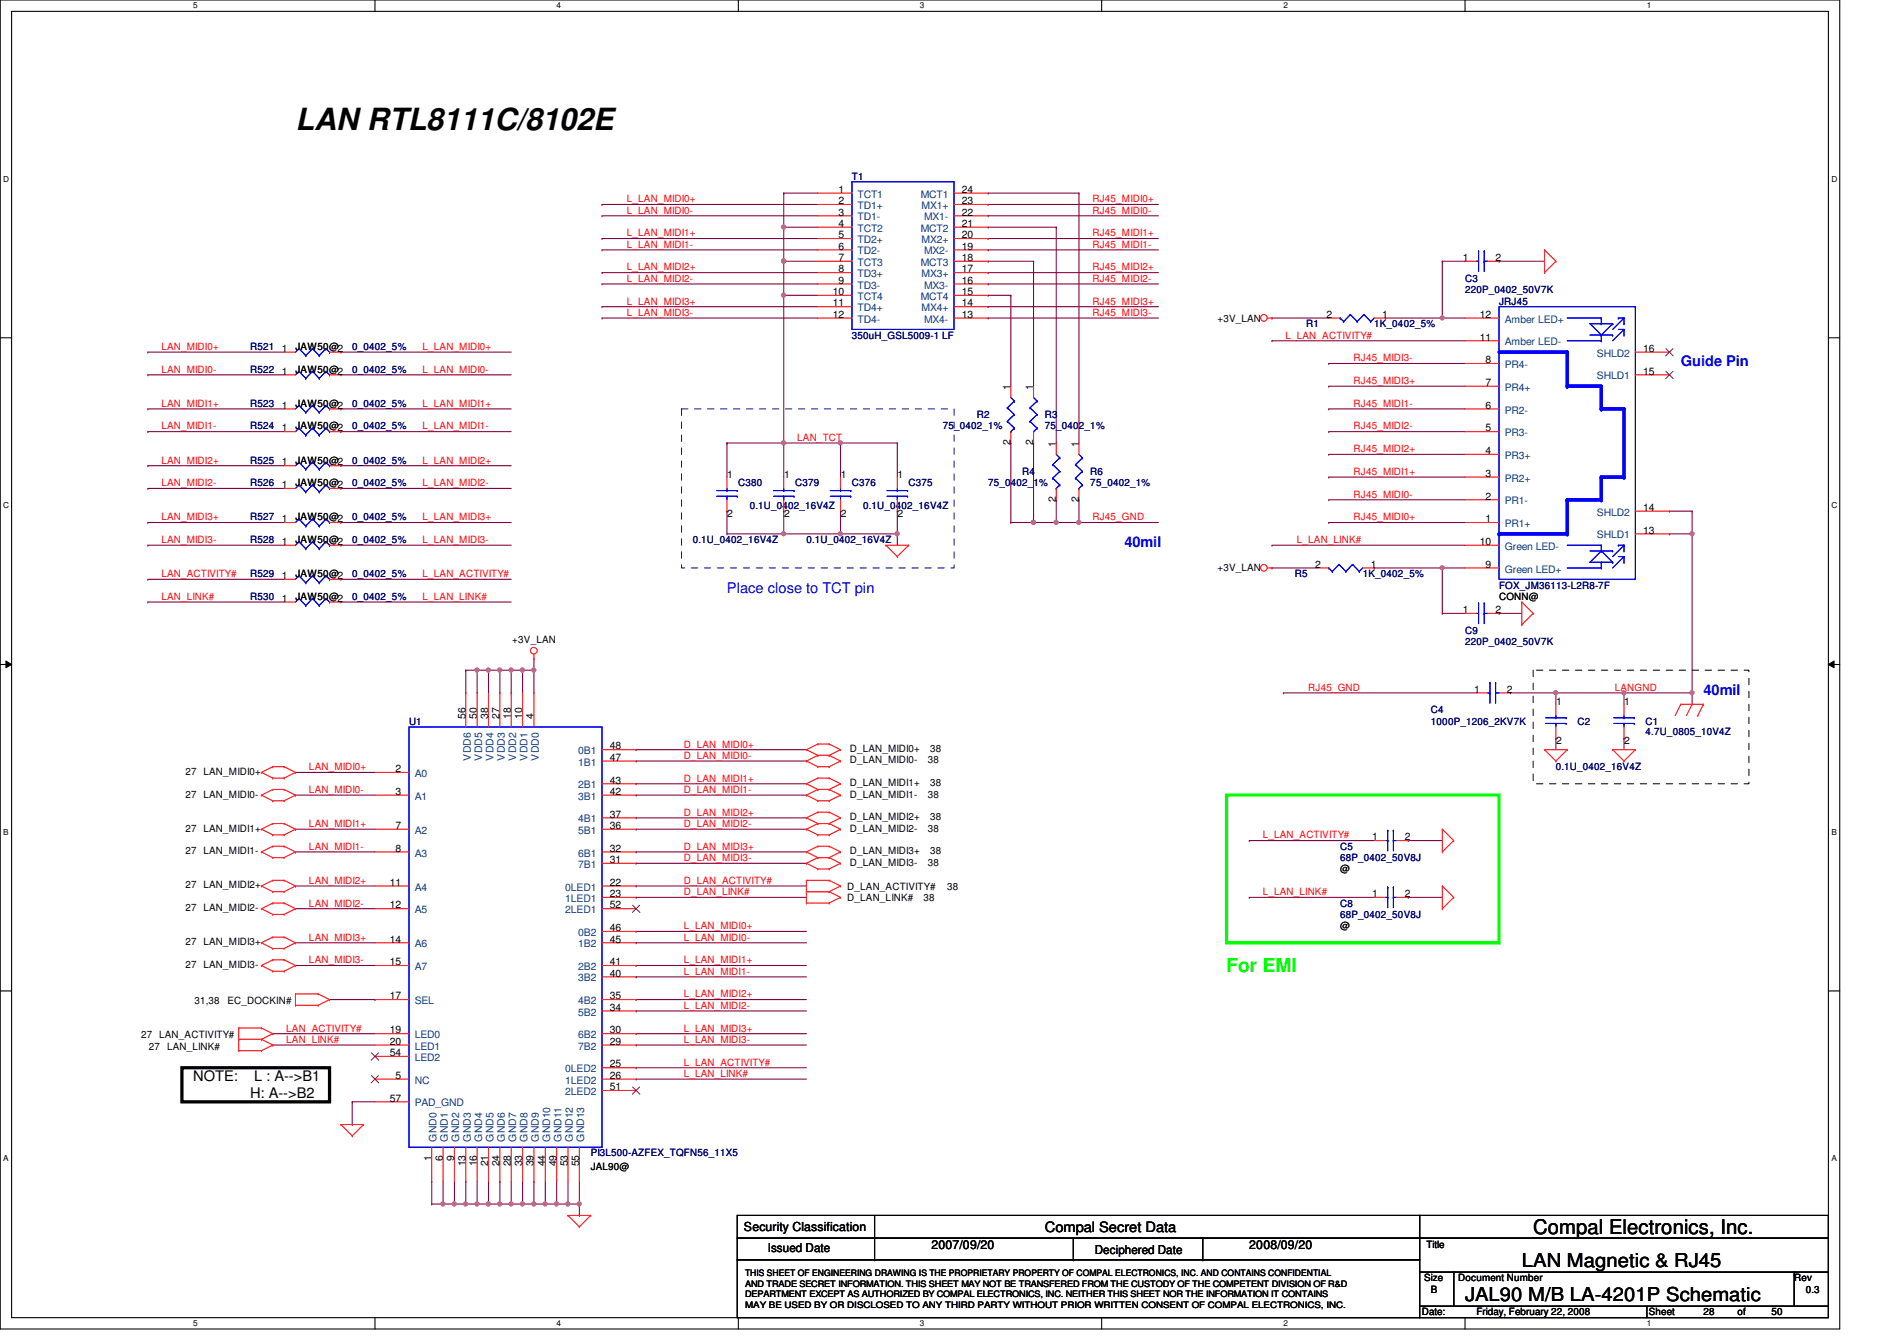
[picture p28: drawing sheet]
<svg xmlns="http://www.w3.org/2000/svg" width="297mm" height="210mm" viewBox="0 0 297 210" stroke-linecap="round" stroke-linejoin="round" font-family="sans-serif">
<defs><g id="words">
<text font-size="4.8" x="46.3" y="20.4">LAN RTL8111C/8102E</text>
<text font-size="3.2" x="240.1" y="193.1">Compal Electronics, Inc.</text>
<text font-size="3" fill="#0f0" x="192.1" y="152.1">For EMI</text>
<g font-size="3">
<text x="229.4" y="203.6">JAL90 M/B LA-4201P Schematic</text>
<text x="238.3" y="198.3">LAN Magnetic &amp; RJ45</text>
</g>
<g font-size="2.3" fill="#00f">
<text x="263.2" y="57.2">Guide Pin</text>
<text x="176.1" y="85.7">40mil</text>
<text x="113.8" y="92.8">Place close to TCT pin</text>
<text x="266.7" y="108.8">40mil</text>
</g>
<g font-size="2.3">
<text x="30.3" y="169.2">NOTE:</text>
<text x="39.2" y="171.9">H: A--&gt;B2</text>
<text x="39.8" y="169.2">L : A--&gt;B1</text>
</g>
<text font-size="2.2" x="163.6" y="192.8">Compal Secret Data</text>
<g font-size="1.9">
<text x="116.5" y="192.7">Security Classification</text>
<text x="120.2" y="196">Issued Date</text>
<text x="145.8" y="195.6">2007/09/20</text>
<text x="171.4" y="196.2">Deciphered Date</text>
<text x="195.6" y="195.6">2008/09/20</text>
</g>
<g font-size="1.6" fill="#000080">
<text x="133.4" y="28.1">T1</text>
<text x="229.4" y="44.1">C3</text>
<text x="229.4" y="45.9">220P_0402_50V7K</text>
<text x="234.7" y="47.7">JRJ45</text>
<text x="133.4" y="53">350uH_GSL5009-1 LF</text>
<text x="204.5" y="51.2">R1</text>
<text x="215.2" y="51.2">1K_0402_5%</text>
<text x="39.2" y="58.3">R522</text>
<text x="39.2" y="54.8">R521</text>
<text x="55.2" y="58.3">0_0402_5%</text>
<text x="55.2" y="54.8">0_0402_5%</text>
<text x="39.2" y="63.7">R523</text>
<text x="55.2" y="63.7">0_0402_5%</text>
<text x="152.9" y="65.4">R2</text>
<text x="163.6" y="65.4">R3</text>
<text x="39.2" y="67.2">R524</text>
<text x="55.2" y="67.2">0_0402_5%</text>
<text x="147.6" y="67.2">75_0402_1%</text>
<text x="163.6" y="67.2">75_0402_1%</text>
<text x="39.2" y="76.1">R526</text>
<text x="39.2" y="72.6">R525</text>
<text x="55.2" y="76.1">0_0402_5%</text>
<text x="55.2" y="72.6">0_0402_5%</text>
<text x="115.6" y="76.1">C380</text>
<text x="124.5" y="76.1">C379</text>
<text x="133.4" y="76.1">C376</text>
<text x="142.3" y="76.1">C375</text>
<text x="154.7" y="76.1">75_0402_1%</text>
<text x="160.1" y="74.3">R4</text>
<text x="170.7" y="74.3">R6</text>
<text x="170.7" y="76.1">75_0402_1%</text>
<text x="39.2" y="81.4">R527</text>
<text x="55.2" y="81.4">0_0402_5%</text>
<text x="117.4" y="79.7">0.1U_0402_16V4Z</text>
<text x="135.2" y="79.7">0.1U_0402_16V4Z</text>
<text x="39.2" y="85">R528</text>
<text x="55.2" y="85">0_0402_5%</text>
<text x="108.5" y="85">0.1U_0402_16V4Z</text>
<text x="126.3" y="85">0.1U_0402_16V4Z</text>
<text x="39.2" y="90.3">R529</text>
<text x="39.2" y="93.9">R530</text>
<text x="55.2" y="90.3">0_0402_5%</text>
<text x="55.2" y="93.9">0_0402_5%</text>
<text x="202.7" y="90.3">R5</text>
<text x="213.4" y="90.3">1K_0402_5%</text>
<text x="234.7" y="92.1">FOX_JM36113-L2R8-7F</text>
<text x="229.4" y="99.2">C9</text>
<text x="229.4" y="101">220P_0402_50V7K</text>
<text x="64" y="113.5">U1</text>
<text x="224.1" y="111.7">C4</text>
<text x="224.1" y="113.5">1000P_1206_2KV7K</text>
<text x="247" y="113.5">C2</text>
<text x="257.7" y="113.5">C1</text>
<text x="257.7" y="115.1">4.7U_0805_10V4Z</text>
<text x="243.6" y="120.6">0.1U_0402_16V4Z</text>
<text x="209.8" y="133">C5</text>
<text x="209.8" y="134.8">68P_0402_50V8J</text>
<text x="209.8" y="141.9">C8</text>
<text x="209.8" y="143.7">68P_0402_50V8J</text>
<text x="92.5" y="181">PI3L500-AZFEX_TQFN56_11X5</text>
</g>
<g font-size="1.6" fill="#f00">
<text x="98.2" y="31.7">L_LAN_MIDI0+</text>
<text x="98.2" y="33.4">L_LAN_MIDI0-</text>
<text x="171.1" y="33.4">RJ45_MIDI0-</text>
<text x="171.1" y="31.7">RJ45_MIDI0+</text>
<text x="98.2" y="37">L_LAN_MIDI1+</text>
<text x="98.2" y="38.8">L_LAN_MIDI1-</text>
<text x="171.1" y="38.8">RJ45_MIDI1-</text>
<text x="171.1" y="37">RJ45_MIDI1+</text>
<text x="98.2" y="44.1">L_LAN_MIDI2-</text>
<text x="98.2" y="42.3">L_LAN_MIDI2+</text>
<text x="98.2" y="47.7">L_LAN_MIDI3+</text>
<text x="171.1" y="47.7">RJ45_MIDI3+</text>
<text x="171.1" y="44.1">RJ45_MIDI2-</text>
<text x="171.1" y="42.3">RJ45_MIDI2+</text>
<text x="98.2" y="49.4">L_LAN_MIDI3-</text>
<text x="171.1" y="49.4">RJ45_MIDI3-</text>
<text x="201.3" y="53">L_LAN_ACTIVITY#</text>
<text x="25.3" y="58.3">LAN_MIDI0-</text>
<text x="25.3" y="54.8">LAN_MIDI0+</text>
<text x="66.2" y="58.3">L_LAN_MIDI0-</text>
<text x="66.2" y="54.8">L_LAN_MIDI0+</text>
<text x="212" y="56.6">RJ45_MIDI3-</text>
<text x="25.3" y="63.7">LAN_MIDI1+</text>
<text x="66.2" y="63.7">L_LAN_MIDI1+</text>
<text x="212" y="60.1">RJ45_MIDI3+</text>
<text x="212" y="63.7">RJ45_MIDI1-</text>
<text x="25.3" y="67.2">LAN_MIDI1-</text>
<text x="66.2" y="67.2">L_LAN_MIDI1-</text>
<text x="124.8" y="69">LAN_TCT</text>
<text x="212" y="67.2">RJ45_MIDI2-</text>
<text x="212" y="70.8">RJ45_MIDI2+</text>
<text x="25.3" y="76.1">LAN_MIDI2-</text>
<text x="25.3" y="72.6">LAN_MIDI2+</text>
<text x="66.2" y="76.1">L_LAN_MIDI2-</text>
<text x="66.2" y="72.6">L_LAN_MIDI2+</text>
<text x="212" y="74.3">RJ45_MIDI1+</text>
<text x="212" y="77.9">RJ45_MIDI0-</text>
<text x="25.3" y="81.4">LAN_MIDI3+</text>
<text x="66.2" y="81.4">L_LAN_MIDI3+</text>
<text x="171.1" y="81.4">RJ45_GND</text>
<text x="212" y="81.4">RJ45_MIDI0+</text>
<text x="25.3" y="85">LAN_MIDI3-</text>
<text x="66.2" y="85">L_LAN_MIDI3-</text>
<text x="203.1" y="85">L_LAN_LINK#</text>
<text x="25.3" y="90.3">LAN_ACTIVITY#</text>
<text x="25.3" y="93.9">LAN_LINK#</text>
<text x="66.2" y="90.3">L_LAN_ACTIVITY#</text>
<text x="66.2" y="93.9">L_LAN_LINK#</text>
<text x="204.8" y="108.1">RJ45_GND</text>
<text x="252.9" y="108.1">LANGND</text>
<text x="107.1" y="117">D_LAN_MIDI0+</text>
<text x="107.1" y="118.8">D_LAN_MIDI0-</text>
<text x="48.4" y="124.1">LAN_MIDI0-</text>
<text x="48.4" y="120.6">LAN_MIDI0+</text>
<text x="107.1" y="122.3">D_LAN_MIDI1+</text>
<text x="107.1" y="124.1">D_LAN_MIDI1-</text>
<text x="48.4" y="129.5">LAN_MIDI1+</text>
<text x="107.1" y="129.5">D_LAN_MIDI2-</text>
<text x="107.1" y="127.7">D_LAN_MIDI2+</text>
<text x="197.7" y="131.2">L_LAN_ACTIVITY#</text>
<text x="48.4" y="133">LAN_MIDI1-</text>
<text x="107.1" y="133">D_LAN_MIDI3+</text>
<text x="107.1" y="134.8">D_LAN_MIDI3-</text>
<text x="48.4" y="141.9">LAN_MIDI2-</text>
<text x="48.4" y="138.3">LAN_MIDI2+</text>
<text x="107.1" y="138.3">D_LAN_ACTIVITY#</text>
<text x="107.1" y="140.1">D_LAN_LINK#</text>
<text x="197.7" y="140.1">L_LAN_LINK#</text>
<text x="48.4" y="147.2">LAN_MIDI3+</text>
<text x="107.1" y="145.5">L_LAN_MIDI0+</text>
<text x="107.1" y="147.2">L_LAN_MIDI0-</text>
<text x="48.4" y="150.8">LAN_MIDI3-</text>
<text x="107.1" y="150.8">L_LAN_MIDI1+</text>
<text x="107.1" y="152.6">L_LAN_MIDI1-</text>
<text x="44.8" y="161.5">LAN_ACTIVITY#</text>
<text x="107.1" y="157.9">L_LAN_MIDI2-</text>
<text x="107.1" y="156.1">L_LAN_MIDI2+</text>
<text x="107.1" y="161.5">L_LAN_MIDI3+</text>
<text x="44.8" y="163.2">LAN_LINK#</text>
<text x="107.1" y="163.2">L_LAN_MIDI3-</text>
<text x="107.1" y="166.8">L_LAN_ACTIVITY#</text>
<text x="107.1" y="168.6">L_LAN_LINK#</text>
</g>
<g font-size="1.6">
<text x="131.3" y="30.2">1</text>
<text x="131.3" y="32">2</text>
<text x="131.3" y="33.7">3</text>
<text x="131.3" y="35.5">4</text>
<text x="150.6" y="30.2">24</text>
<text x="150.6" y="32">23</text>
<text x="150.6" y="33.7">22</text>
<text x="150.6" y="35.5">21</text>
<text x="131.3" y="37.3">5</text>
<text x="131.3" y="39.1">6</text>
<text x="131.3" y="40.9">7</text>
<text x="150.6" y="37.3">20</text>
<text x="150.6" y="39.1">19</text>
<text x="150.6" y="40.9">18</text>
<text x="229.1" y="40.9">1</text>
<text x="234.2" y="40.9">2</text>
<text x="130.4" y="46.2">10</text>
<text x="130.4" y="48">11</text>
<text x="131.3" y="42.6">8</text>
<text x="131.3" y="44.4">9</text>
<text x="150.6" y="42.6">17</text>
<text x="150.6" y="44.4">16</text>
<text x="150.6" y="46.2">15</text>
<text x="150.6" y="48">14</text>
<text x="130.4" y="49.7">12</text>
<text x="150.6" y="49.7">13</text>
<text x="190.6" y="50.3">+3V_LAN</text>
<text x="207.7" y="49.7">2</text>
<text x="216.4" y="49.7">1</text>
<text x="231.7" y="53.3">11</text>
<text x="231.7" y="49.7">12</text>
<text x="44.2" y="58.6">1</text>
<text x="44.2" y="55.1">1</text>
<text x="46.3" y="58.3">JAW50@2</text>
<text x="46.3" y="54.8">JAW50@2</text>
<text x="232.6" y="56.9">8</text>
<text x="257.3" y="55.1">16</text>
<text x="257.3" y="58.6">15</text>
<text x="44.2" y="64">1</text>
<text x="46.3" y="63.7">JAW50@2</text>
<text x="158.2" y="61" transform="rotate(-90 158.2 61)">1</text>
<text x="161.8" y="61" transform="rotate(-90 161.8 61)">1</text>
<text x="232.6" y="64">6</text>
<text x="232.6" y="60.4">7</text>
<text x="44.2" y="67.5">1</text>
<text x="46.3" y="67.2">JAW50@2</text>
<text x="158.2" y="69.7" transform="rotate(-90 158.2 69.7)">2</text>
<text x="161.8" y="69.7" transform="rotate(-90 161.8 69.7)">2</text>
<text x="165.4" y="69.9" transform="rotate(-90 165.4 69.9)">1</text>
<text x="168.9" y="69.9" transform="rotate(-90 168.9 69.9)">1</text>
<text x="232.6" y="71.1">4</text>
<text x="232.6" y="67.5">5</text>
<text x="44.2" y="76.4">1</text>
<text x="44.2" y="72.9">1</text>
<text x="46.3" y="76.1">JAW50@2</text>
<text x="46.3" y="72.6">JAW50@2</text>
<text x="113.9" y="74.8">1</text>
<text x="122.8" y="74.8">1</text>
<text x="131.7" y="74.8">1</text>
<text x="140.5" y="74.8">1</text>
<text x="232.6" y="74.6">3</text>
<text x="44.2" y="81.7">1</text>
<text x="46.3" y="81.4">JAW50@2</text>
<text x="113.9" y="80.9">2</text>
<text x="122.8" y="80.9">2</text>
<text x="131.7" y="80.9">2</text>
<text x="140.5" y="80.9">2</text>
<text x="165.4" y="78.6" transform="rotate(-90 165.4 78.6)">2</text>
<text x="168.9" y="78.6" transform="rotate(-90 168.9 78.6)">2</text>
<text x="232.6" y="78.2">2</text>
<text x="232.6" y="81.7">1</text>
<text x="257.3" y="83.5">13</text>
<text x="257.3" y="80">14</text>
<text x="44.2" y="85.3">1</text>
<text x="46.3" y="85">JAW50@2</text>
<text x="190.6" y="89.5">+3V_LAN</text>
<text x="205.9" y="88.9">2</text>
<text x="214.6" y="88.9">1</text>
<text x="231.7" y="85.3">10</text>
<text x="232.6" y="88.9">9</text>
<text x="44.2" y="90.6">1</text>
<text x="44.2" y="94.2">1</text>
<text x="46.3" y="90.3">JAW50@2</text>
<text x="46.3" y="93.9">JAW50@2</text>
<text x="229.1" y="96">1</text>
<text x="234.2" y="96">2</text>
<text x="234.7" y="93.9">CONN@</text>
<text x="80.2" y="100.7">+3V_LAN</text>
<text x="72.9" y="112.6" transform="rotate(-90 72.9 112.6)">56</text>
<text x="74.7" y="112.6" transform="rotate(-90 74.7 112.6)">50</text>
<text x="76.5" y="112.6" transform="rotate(-90 76.5 112.6)">38</text>
<text x="78.2" y="112.6" transform="rotate(-90 78.2 112.6)">27</text>
<text x="80" y="112.6" transform="rotate(-90 80 112.6)">18</text>
<text x="81.8" y="112.6" transform="rotate(-90 81.8 112.6)">10</text>
<text x="83.6" y="112.6" transform="rotate(-90 83.6 112.6)">4</text>
<text x="230.8" y="108.4">1</text>
<text x="236" y="108.4">2</text>
<text x="243.7" y="110.4">1</text>
<text x="254.3" y="110.4">1</text>
<text x="95.5" y="117.3">48</text>
<text x="95.5" y="119.1">47</text>
<text x="133.1" y="117.7">D_LAN_MIDI0+</text>
<text x="133.1" y="119.5">D_LAN_MIDI0-</text>
<text x="145.3" y="119.5">38</text>
<text x="145.7" y="117.7">38</text>
<text x="243.7" y="116.5">2</text>
<text x="254.3" y="116.5">2</text>
<text x="29" y="124.8">27 LAN_MIDI0-</text>
<text x="29" y="121.3">27 LAN_MIDI0+</text>
<text x="61.9" y="120.9">2</text>
<text x="61.9" y="124.4">3</text>
<text x="95.5" y="122.6">43</text>
<text x="95.5" y="124.4">42</text>
<text x="133.1" y="123.1">D_LAN_MIDI1+</text>
<text x="133.1" y="124.8">D_LAN_MIDI1-</text>
<text x="145.3" y="124.8">38</text>
<text x="145.7" y="123.1">38</text>
<text x="29" y="130.2">27 LAN_MIDI1+</text>
<text x="61.9" y="129.8">7</text>
<text x="95.5" y="128">37</text>
<text x="95.5" y="129.8">36</text>
<text x="133.1" y="128.4">D_LAN_MIDI2+</text>
<text x="133.1" y="130.2">D_LAN_MIDI2-</text>
<text x="145.3" y="130.2">38</text>
<text x="145.7" y="128.4">38</text>
<text x="214.8" y="131.5">1</text>
<text x="220" y="131.5">2</text>
<text x="29" y="133.7">27 LAN_MIDI1-</text>
<text x="61.9" y="133.3">8</text>
<text x="95.5" y="133.3">32</text>
<text x="95.5" y="135.1">31</text>
<text x="133.1" y="133.7">D_LAN_MIDI3+</text>
<text x="133.1" y="135.5">D_LAN_MIDI3-</text>
<text x="145.3" y="135.5">38</text>
<text x="145.7" y="133.7">38</text>
<text x="209.8" y="136.6">@</text>
<text x="29" y="142.6">27 LAN_MIDI2-</text>
<text x="29" y="139.1">27 LAN_MIDI2+</text>
<text x="61" y="138.6">11</text>
<text x="61" y="142.2">12</text>
<text x="95.5" y="138.6">22</text>
<text x="95.5" y="140.4">23</text>
<text x="95.5" y="142.2">52</text>
<text x="132.7" y="139.2">D_LAN_ACTIVITY#</text>
<text x="132.7" y="141">D_LAN_LINK#</text>
<text x="144.6" y="141">38</text>
<text x="148.3" y="139.2">38</text>
<text x="214.8" y="140.4">1</text>
<text x="220" y="140.4">2</text>
<text x="29" y="148">27 LAN_MIDI3+</text>
<text x="61" y="147.5">14</text>
<text x="95.5" y="145.8">46</text>
<text x="95.5" y="147.5">45</text>
<text x="209.8" y="145.5">@</text>
<text x="29" y="151.5">27 LAN_MIDI3-</text>
<text x="61" y="151.1">15</text>
<text x="95.5" y="151.1">41</text>
<text x="95.5" y="152.9">40</text>
<text x="30.4" y="157.2">31,38</text>
<text x="35.6" y="157.2">EC_DOCKIN#</text>
<text x="61" y="156.4">17</text>
<text x="61" y="161.8">19</text>
<text x="95.5" y="156.4">35</text>
<text x="95.5" y="158.2">34</text>
<text x="95.5" y="161.8">30</text>
<text x="22.1" y="162.5">27 LAN_ACTIVITY#</text>
<text x="23.3" y="164.3">27 LAN_LINK#</text>
<text x="61" y="163.5">20</text>
<text x="61" y="165.3">54</text>
<text x="95.5" y="163.5">29</text>
<text x="95.5" y="167.1">25</text>
<text x="61" y="172.4">57</text>
<text x="61.9" y="168.9">5</text>
<text x="95.5" y="168.9">26</text>
<text x="95.5" y="170.6">51</text>
<text x="67.6" y="181.7" transform="rotate(-90 67.6 181.7)">1</text>
<text x="69.3" y="181.7" transform="rotate(-90 69.3 181.7)">6</text>
<text x="71.1" y="181.7" transform="rotate(-90 71.1 181.7)">9</text>
<text x="72.9" y="182.6" transform="rotate(-90 72.9 182.6)">13</text>
<text x="74.7" y="182.6" transform="rotate(-90 74.7 182.6)">16</text>
<text x="76.5" y="182.6" transform="rotate(-90 76.5 182.6)">21</text>
<text x="78.2" y="182.6" transform="rotate(-90 78.2 182.6)">24</text>
<text x="80" y="182.6" transform="rotate(-90 80 182.6)">28</text>
<text x="81.8" y="182.6" transform="rotate(-90 81.8 182.6)">33</text>
<text x="83.6" y="182.6" transform="rotate(-90 83.6 182.6)">39</text>
<text x="85.3" y="182.6" transform="rotate(-90 85.3 182.6)">44</text>
<text x="87.1" y="182.6" transform="rotate(-90 87.1 182.6)">49</text>
<text x="88.9" y="182.6" transform="rotate(-90 88.9 182.6)">53</text>
<text x="90.7" y="182.6" transform="rotate(-90 90.7 182.6)">55</text>
<text x="92.5" y="183.1">JAL90@</text>
<text x="223.3" y="195.4">Title</text>
<text x="223" y="200.6">Size</text>
<text x="224.1" y="202.4">B</text>
<text x="228.3" y="200.6">Document Number</text>
<text x="281" y="200.6">Rev</text>
<text x="282.7" y="202.4">0.3</text>
<text x="222.6" y="205.9">Date:</text>
<text x="231.2" y="205.9">Friday, February 22, 2008</text>
<text x="258.2" y="205.9">Sheet</text>
<text x="266.7" y="205.9">28</text>
<text x="272.1" y="205.9">of</text>
<text x="277.4" y="205.9">50</text>
</g>
<g font-size="1.6" fill="#004080">
<text x="134.3" y="30.9">TCT1</text>
<text x="134.3" y="32.7">TD1+</text>
<text x="134.3" y="34.5">TD1-</text>
<text x="144.2" y="30.9">MCT1</text>
<text x="144.3" y="32.7">MX1+</text>
<text x="144.7" y="34.5">MX1-</text>
<text x="134.3" y="36.3">TCT2</text>
<text x="134.3" y="38.1">TD2+</text>
<text x="134.3" y="39.8">TD2-</text>
<text x="134.3" y="41.6">TCT3</text>
<text x="144.2" y="36.3">MCT2</text>
<text x="144.2" y="41.6">MCT3</text>
<text x="144.3" y="38.1">MX2+</text>
<text x="144.7" y="39.8">MX2-</text>
<text x="134.3" y="43.4">TD3+</text>
<text x="134.3" y="45.2">TD3-</text>
<text x="134.3" y="46.9">TCT4</text>
<text x="144.2" y="46.9">MCT4</text>
<text x="144.3" y="43.4">MX3+</text>
<text x="144.7" y="45.2">MX3-</text>
<text x="134.3" y="48.7">TD4+</text>
<text x="134.3" y="50.5">TD4-</text>
<text x="144.3" y="48.7">MX4+</text>
<text x="144.7" y="50.5">MX4-</text>
<text x="235.6" y="50.5">Amber LED+</text>
<text x="235.6" y="57.6">PR4-</text>
<text x="235.6" y="54.1">Amber LED-</text>
<text x="250.1" y="55.8">SHLD2</text>
<text x="250.1" y="59.4">SHLD1</text>
<text x="235.6" y="64.7">PR2-</text>
<text x="235.6" y="61.2">PR4+</text>
<text x="235.6" y="71.8">PR3+</text>
<text x="235.6" y="68.3">PR3-</text>
<text x="235.6" y="75.4">PR2+</text>
<text x="235.6" y="79">PR1-</text>
<text x="235.6" y="82.5">PR1+</text>
<text x="250.1" y="80.7">SHLD2</text>
<text x="235.6" y="89.6">Green LED+</text>
<text x="235.6" y="86.1">Green LED-</text>
<text x="250.1" y="84.3">SHLD1</text>
<text x="73.7" y="119" transform="rotate(-90 73.7 119)">VDD6</text>
<text x="75.5" y="119" transform="rotate(-90 75.5 119)">VDD5</text>
<text x="77.3" y="119" transform="rotate(-90 77.3 119)">VDD4</text>
<text x="79" y="119" transform="rotate(-90 79 119)">VDD3</text>
<text x="80.8" y="119" transform="rotate(-90 80.8 119)">VDD2</text>
<text x="82.6" y="119" transform="rotate(-90 82.6 119)">VDD1</text>
<text x="84.4" y="119" transform="rotate(-90 84.4 119)">VDD0</text>
<text x="90.5" y="118.1">0B1</text>
<text x="90.5" y="119.8">1B1</text>
<text x="64.9" y="121.6">A0</text>
<text x="64.9" y="125.2">A1</text>
<text x="90.5" y="123.4">2B1</text>
<text x="90.5" y="125.2">3B1</text>
<text x="64.9" y="130.5">A2</text>
<text x="90.5" y="128.7">4B1</text>
<text x="90.5" y="130.5">5B1</text>
<text x="64.9" y="134.1">A3</text>
<text x="90.5" y="134.1">6B1</text>
<text x="90.5" y="135.8">7B1</text>
<text x="64.9" y="139.4">A4</text>
<text x="64.9" y="143">A5</text>
<text x="88.5" y="139.4">0LED1</text>
<text x="88.5" y="141.2">1LED1</text>
<text x="88.5" y="143">2LED1</text>
<text x="64.9" y="148.3">A6</text>
<text x="90.5" y="146.5">0B2</text>
<text x="90.5" y="148.3">1B2</text>
<text x="64.9" y="151.8">A7</text>
<text x="90.5" y="151.8">2B2</text>
<text x="90.5" y="153.6">3B2</text>
<text x="64.9" y="157.2">SEL</text>
<text x="90.5" y="157.2">4B2</text>
<text x="90.5" y="159">5B2</text>
<text x="64.9" y="162.5">LED0</text>
<text x="64.9" y="164.3">LED1</text>
<text x="64.9" y="166.1">LED2</text>
<text x="88.5" y="167.9">0LED2</text>
<text x="90.5" y="162.5">6B2</text>
<text x="90.5" y="164.3">7B2</text>
<text x="64.9" y="173.2">PAD_GND</text>
<text x="64.9" y="169.6">NC</text>
<text x="88.5" y="169.6">1LED2</text>
<text x="88.5" y="171.4">2LED2</text>
<text x="68.4" y="178.7" transform="rotate(-90 68.4 178.7)">GND0</text>
<text x="70.1" y="178.7" transform="rotate(-90 70.1 178.7)">GND1</text>
<text x="71.9" y="178.7" transform="rotate(-90 71.9 178.7)">GND2</text>
<text x="73.7" y="178.7" transform="rotate(-90 73.7 178.7)">GND3</text>
<text x="75.5" y="178.7" transform="rotate(-90 75.5 178.7)">GND4</text>
<text x="77.3" y="178.7" transform="rotate(-90 77.3 178.7)">GND5</text>
<text x="79" y="178.7" transform="rotate(-90 79 178.7)">GND6</text>
<text x="80.8" y="178.7" transform="rotate(-90 80.8 178.7)">GND7</text>
<text x="82.6" y="178.7" transform="rotate(-90 82.6 178.7)">GND8</text>
<text x="84.4" y="178.7" transform="rotate(-90 84.4 178.7)">GND9</text>
<text x="86.1" y="178.7" transform="rotate(-90 86.1 178.7)">GND10</text>
<text x="87.9" y="178.7" transform="rotate(-90 87.9 178.7)">GND11</text>
<text x="89.7" y="178.7" transform="rotate(-90 89.7 178.7)">GND12</text>
<text x="91.5" y="178.7" transform="rotate(-90 91.5 178.7)">GND13</text>
</g>
<g font-size="1.4">
<text x="116.7" y="199.7">THIS SHEET OF ENGINEERING DRAWING IS THE PROPRIETARY PROPERTY OF COMPAL ELECTRONICS, INC. AND CONTAINS CONFIDENTIAL</text>
<text x="116.7" y="201.4">AND TRADE SECRET INFORMATION. THIS SHEET MAY NOT BE TRANSFERED FROM THE CUSTODY OF THE COMPETENT DIVISION OF R&amp;D</text>
<text x="116.7" y="203">DEPARTMENT EXCEPT AS AUTHORIZED BY COMPAL ELECTRONICS, INC. NEITHER THIS SHEET NOR THE INFORMATION IT CONTAINS</text>
<text x="116.7" y="204.7">MAY BE USED BY OR DISCLOSED TO ANY THIRD PARTY WITHOUT PRIOR WRITTEN CONSENT OF COMPAL ELECTRONICS, INC.</text>
</g>
<g font-size="1.3">
<text x="30.3" y="1.3">5</text>
<text x="87.2" y="1.3">4</text>
<text x="144.1" y="1.3">3</text>
<text x="201" y="1.3">2</text>
<text x="257.8" y="1.3">1</text>
<text x=".5" y="28.4">D</text>
<text x="286.8" y="28.4">D</text>
<text x=".5" y="79.5">C</text>
<text x="286.8" y="79.5">C</text>
<text x=".5" y="130.7">B</text>
<text x="286.8" y="130.7">B</text>
<text x=".5" y="181.8">A</text>
<text x="286.8" y="181.8">A</text>
<text x="30.3" y="207.6">5</text>
<text x="87.2" y="207.6">4</text>
<text x="144.1" y="207.6">3</text>
<text x="201" y="207.6">2</text>
<text x="257.8" y="207.6">1</text>
</g>
</g></defs>
<path d="M0 0h288.1v208h-288.1zM1.8 1.8h284.5v204.4h-284.5z" fill="none" stroke="#000" stroke-width=".17"/>
<g fill="#fff">
<path d="M30.3 .2h.6v1.4h-.6z"/>
<path d="M30.3 206.4h.6v1.4h-.6z"/>
</g>
<path d="M58.7 0v1.8M58.7 206.2v1.8" fill="none" stroke="#000" stroke-width=".17"/>
<g fill="#fff">
<path d="M87.2 .2h.6v1.4h-.6z"/>
<path d="M87.2 206.4h.6v1.4h-.6z"/>
</g>
<path d="M115.6 0v1.8M115.6 206.2v1.8" fill="none" stroke="#000" stroke-width=".17"/>
<g fill="#fff">
<path d="M144.1 .2h.6v1.4h-.6z"/>
<path d="M144.1 206.4h.6v1.4h-.6z"/>
</g>
<path d="M172.5 0v1.8M172.5 206.2v1.8" fill="none" stroke="#000" stroke-width=".17"/>
<g fill="#fff">
<path d="M201 .2h.6v1.4h-.6z"/>
<path d="M201 206.4h.6v1.4h-.6z"/>
</g>
<path d="M229.4 0v1.8M229.4 206.2v1.8" fill="none" stroke="#000" stroke-width=".17"/>
<g fill="#fff">
<path d="M257.8 .2h.7v1.4h-.7z"/>
<path d="M257.8 206.4h.7v1.4h-.7z"/>
<path d="M.5 27.3h.9v1.4h-.9z"/>
<path d="M286.8 27.3h.9v1.4h-.9z"/>
<path d="M.5 78.4h.9v1.4h-.9z"/>
<path d="M286.8 78.4h.9v1.4h-.9z"/>
</g>
<path d="M0 52.9h1.8M286.3 52.9h1.8" fill="none" stroke="#000" stroke-width=".17"/>
<g fill="#fff">
<path d="M.5 129.5h.8v1.4h-.8z"/>
<path d="M286.8 129.5h.8v1.4h-.8z"/>
</g>
<path d="M0 104h1.8M286.3 104h1.8" fill="none" stroke="#000" stroke-width=".17"/>
<path d="M.9 103.5l.9 .5-.9 .5zM286.3 104l.9-.5v1z" fill="#000"/>
<path d="M.9 103.5l.9 .5-.9 .5zM286.3 104l.9-.5v1z" fill="none" stroke="#000" stroke-width=".16"/>
<g fill="#fff">
<path d="M.5 180.6h.8v1.4h-.8z"/>
<path d="M286.8 180.6h.8v1.4h-.8z"/>
</g>
<path d="M0 155.1h1.8M286.3 155.1h1.8" fill="none" stroke="#000" stroke-width=".17"/>
<path d="M154.7 30.2h.1M154.7 30.2h14.2M161.8 81.8h.1M161.8 81.8h3.6" fill="none" stroke="#800040" stroke-width=".17"/>
<circle cx="161.8" cy="81.8" r=".32" fill="#f0f"/>
<circle cx="161.8" cy="81.8" r=".32" fill="none" stroke="#f0f" stroke-width=".17"/>
<path d="M165.4 78.2h.1M165.4 78.2v3.6M168.9 81.8h.1M168.9 81.8h12.5" fill="none" stroke="#800040" stroke-width=".17"/>
<circle cx="168.9" cy="81.8" r=".32" fill="#f0f"/>
<circle cx="168.9" cy="81.8" r=".32" fill="none" stroke="#f0f" stroke-width=".17"/>
<g fill="none" stroke="#800040" stroke-width=".17">
<path d="M122.7 35.6h.1M122.7 30.2h.1M122.7 35.6h5.4M122.7 30.2v5.4M154.7 40.9h.1M154.7 46.2h.1M154.7 40.9h7.1M154.7 46.2h3.6M158.3 46.2h.1M158.3 46.2v14.3M161.8 40.9h.1M161.8 40.9v19.6"/>
<path d="M161.8 69.3h.1M161.8 69.3v12.5M168.9 78.2h.1M168.9 78.2v3.6"/>
</g>
<circle cx="161.8" cy="81.8" r=".32" fill="#f0f"/>
<circle cx="161.8" cy="81.8" r=".32" fill="none" stroke="#f0f" stroke-width=".17"/>
<path d="M158.3 69.3h.1M158.3 69.3v12.5M158.3 81.8h.1M158.3 81.8h3.5M165.4 81.8h.1M165.4 81.8h3.5" fill="none" stroke="#800040" stroke-width=".17"/>
<circle cx="165.4" cy="81.8" r=".32" fill="#f0f"/>
<circle cx="165.4" cy="81.8" r=".32" fill="none" stroke="#f0f" stroke-width=".17"/>
<path d="M122.7 35.6h.1M122.7 35.6v5.3M165.4 35.6h.1M165.4 35.6v33.7M168.9 30.2h.1M168.9 30.2v39.1" fill="none" stroke="#800040" stroke-width=".17"/>
<circle cx="122.7" cy="40.9" r=".32" fill="#f0f"/>
<circle cx="122.7" cy="40.9" r=".32" fill="none" stroke="#f0f" stroke-width=".17"/>
<circle cx="122.7" cy="35.5" r=".32" fill="#f0f"/>
<circle cx="122.7" cy="35.5" r=".32" fill="none" stroke="#f0f" stroke-width=".17"/>
<path d="M265 83.6h.1M265 83.6v24.9" fill="none" stroke="#800040" stroke-width=".17"/>
<circle cx="264.9" cy="83.5" r=".32" fill="#f0f"/>
<circle cx="264.9" cy="83.5" r=".32" fill="none" stroke="#f0f" stroke-width=".17"/>
<path d="M201 108.5h.1M201 108.5h30.2M243.6 115.6h.1M243.6 108.5h.1M243.6 108.5v1.7M243.6 115.6v1.7M254.3 108.5h.1M254.3 115.6h.1M254.3 108.5v1.7M254.3 115.6v1.7M265 108.5h.1M265 108.5v1.7" fill="none" stroke="#800040" stroke-width=".17"/>
<circle cx="264.9" cy="108.4" r=".32" fill="#f0f"/>
<circle cx="264.9" cy="108.4" r=".32" fill="none" stroke="#f0f" stroke-width=".17"/>
<path d="M236.5 108.5h.1M236.5 108.5h17.8M243.6 108.5h.1" fill="none" stroke="#800040" stroke-width=".17"/>
<circle cx="243.6" cy="108.4" r=".32" fill="#f0f"/>
<circle cx="243.6" cy="108.4" r=".32" fill="none" stroke="#f0f" stroke-width=".17"/>
<g fill="none" stroke="#800040" stroke-width=".17">
<path d="M208.1 56.9h.1M208.1 56.9h21.3M208.1 67.6h.1M208.1 71.1h.1M208.1 74.7h.1M208.1 60.5h.1M208.1 78.2h.1M208.1 64h.1M208.1 67.6h21.3M208.1 71.1h21.3M208.1 74.7h21.3M208.1 60.5h21.3"/>
<path d="M208.1 78.2h21.3M208.1 64h21.3M254.3 108.5h.1M254.3 108.5h10.7"/>
</g>
<circle cx="254.3" cy="108.4" r=".32" fill="#f0f"/>
<circle cx="254.3" cy="108.4" r=".32" fill="none" stroke="#f0f" stroke-width=".17"/>
<path d="M225.8 88.9h.1M225.8 88.9h3.6M261.4 80h.1M261.4 83.6h.1M261.4 80h3.6M265 80h.1M265 80v3.6h-3.6" fill="none" stroke="#800040" stroke-width=".17"/>
<circle cx="225.8" cy="88.9" r=".32" fill="#f0f"/>
<circle cx="225.8" cy="88.9" r=".32" fill="none" stroke="#f0f" stroke-width=".17"/>
<path d="M154.7 35.6h.1M154.7 35.6h10.7M122.7 40.9h.1M122.7 46.2h.1M122.7 40.9h5.4M122.7 46.2h5.4M122.7 46.2v23.1M199.2 88.9h.1M199.2 88.9h7.1M208.1 81.8h.1M208.1 81.8h21.3" fill="none" stroke="#800040" stroke-width=".17"/>
<circle cx="122.7" cy="46.2" r=".32" fill="#f0f"/>
<circle cx="122.7" cy="46.2" r=".32" fill="none" stroke="#f0f" stroke-width=".17"/>
<g fill="none" stroke="#800040" stroke-width=".17">
<path d="M122.7 30.2h.1M122.7 30.2h5.4M122.7 40.9h.1M122.7 40.9v5.3M234.7 40.9h.1M234.7 40.9h7.1M199.2 85.3h.1M199.2 85.3h30.2M215.2 88.9h.1M215.2 88.9h10.6M225.8 96h.1M225.8 88.9h.1"/>
<path d="M225.8 96h3.6M225.8 88.9v7.1M234.7 96h.1M234.7 96h3.6"/>
</g>
<circle cx="122.7" cy="40.9" r=".32" fill="#f0f"/>
<circle cx="122.7" cy="40.9" r=".32" fill="none" stroke="#f0f" stroke-width=".17"/>
<path d="M199.2 49.8h.1M199.2 49.8h8.9M225.8 40.9h.1M225.8 49.8h.1M225.8 40.9v8.9M225.8 40.9h3.6M225.8 49.8h3.6" fill="none" stroke="#800040" stroke-width=".17"/>
<circle cx="225.8" cy="49.8" r=".32" fill="#f0f"/>
<circle cx="225.8" cy="49.8" r=".32" fill="none" stroke="#f0f" stroke-width=".17"/>
<g fill="none" stroke="#800040" stroke-width=".17">
<path d="M94.3 32h.1M94.3 33.8h.1M94.3 37.3h.1M94.3 39.1h.1M94.3 33.8h33.8M94.3 32h33.8M94.3 39.1h33.8M94.3 37.3h33.8M154.7 33.8h.1M154.7 32h.1M154.7 39.1h.1M154.7 37.3h.1"/>
<path d="M154.7 33.8h26.7M154.7 32h26.7M154.7 39.1h26.7M154.7 37.3h26.7M94.3 49.8h.1M94.3 49.8h33.8M154.7 49.8h.1M154.7 48h.1M154.7 44.4h.1M154.7 42.7h.1M154.7 49.8h26.7M154.7 48h26.7"/>
<path d="M154.7 44.4h26.7M154.7 42.7h26.7M199.2 53.3h.1M199.2 53.3h30.2M217 49.8h.1M217 49.8h8.8M195.6 131.6h.1M195.6 131.6h19.6M220.5 131.6h.1M220.5 131.6h5.3M195.6 140.5h.1M195.6 140.5h19.6"/>
<path d="M220.5 140.5h.1M220.5 140.5h5.3M88.9 188.5h.1M88.9 188.5h1.8M90.7 188.5h.1M90.7 184.9v3.6"/>
</g>
<circle cx="90.7" cy="188.4" r=".32" fill="#f0f"/>
<circle cx="90.7" cy="188.4" r=".32" fill="none" stroke="#f0f" stroke-width=".17"/>
<path d="M67.6 184.9h.1M67.6 188.5h.1M67.6 184.9v3.6M67.6 188.5h3.6M69.4 188.5h.1M69.4 184.9v3.6M71.2 188.5h.1M71.2 184.9v3.6M90.7 190.2h.1M90.7 188.5v1.7" fill="none" stroke="#800040" stroke-width=".17"/>
<circle cx="69.4" cy="188.4" r=".32" fill="#f0f"/>
<circle cx="69.4" cy="188.4" r=".32" fill="none" stroke="#f0f" stroke-width=".17"/>
<path d="M72.9 184.9h.1M72.9 188.5h.1M72.9 184.9v3.6M72.9 188.5h1.8M74.7 188.5h.1M74.7 184.9v3.6M76.5 188.5h.1M76.5 184.9v3.6" fill="none" stroke="#800040" stroke-width=".17"/>
<circle cx="72.9" cy="188.4" r=".32" fill="#f0f"/>
<circle cx="72.9" cy="188.4" r=".32" fill="none" stroke="#f0f" stroke-width=".17"/>
<path d="M71.2 188.5h.1M71.2 188.5h1.7" fill="none" stroke="#800040" stroke-width=".17"/>
<circle cx="71.1" cy="188.4" r=".32" fill="#f0f"/>
<circle cx="71.1" cy="188.4" r=".32" fill="none" stroke="#f0f" stroke-width=".17"/>
<path d="M74.7 188.5h.1M74.7 188.5h1.8" fill="none" stroke="#800040" stroke-width=".17"/>
<circle cx="74.7" cy="188.4" r=".32" fill="#f0f"/>
<circle cx="74.7" cy="188.4" r=".32" fill="none" stroke="#f0f" stroke-width=".17"/>
<path d="M78.3 184.9h.1M78.3 184.9v3.6M81.8 188.5h.1M81.8 184.9v3.6" fill="none" stroke="#800040" stroke-width=".17"/>
<circle cx="78.2" cy="188.4" r=".32" fill="#f0f"/>
<circle cx="78.2" cy="188.4" r=".32" fill="none" stroke="#f0f" stroke-width=".17"/>
<path d="M80 188.5h.1M80 184.9v3.6" fill="none" stroke="#800040" stroke-width=".17"/>
<circle cx="80" cy="188.4" r=".32" fill="#f0f"/>
<circle cx="80" cy="188.4" r=".32" fill="none" stroke="#f0f" stroke-width=".17"/>
<path d="M76.5 188.5h.1M76.5 188.5h3.5M78.3 188.5h.1" fill="none" stroke="#800040" stroke-width=".17"/>
<circle cx="76.5" cy="188.4" r=".32" fill="#f0f"/>
<circle cx="76.5" cy="188.4" r=".32" fill="none" stroke="#f0f" stroke-width=".17"/>
<path d="M80 188.5h.1M80 188.5h1.8M87.2 188.5h.1M87.2 184.9v3.6" fill="none" stroke="#800040" stroke-width=".17"/>
<circle cx="87.1" cy="188.4" r=".32" fill="#f0f"/>
<circle cx="87.1" cy="188.4" r=".32" fill="none" stroke="#f0f" stroke-width=".17"/>
<path d="M83.6 184.9h.1M83.6 184.9v3.6" fill="none" stroke="#800040" stroke-width=".17"/>
<circle cx="83.6" cy="188.4" r=".32" fill="#f0f"/>
<circle cx="83.6" cy="188.4" r=".32" fill="none" stroke="#f0f" stroke-width=".17"/>
<path d="M85.4 188.5h.1M85.4 184.9v3.6" fill="none" stroke="#800040" stroke-width=".17"/>
<circle cx="85.4" cy="188.4" r=".32" fill="#f0f"/>
<circle cx="85.4" cy="188.4" r=".32" fill="none" stroke="#f0f" stroke-width=".17"/>
<path d="M81.8 188.5h.1M81.8 188.5h3.6M83.6 188.5h.1" fill="none" stroke="#800040" stroke-width=".17"/>
<circle cx="81.8" cy="188.4" r=".32" fill="#f0f"/>
<circle cx="81.8" cy="188.4" r=".32" fill="none" stroke="#f0f" stroke-width=".17"/>
<path d="M85.4 188.5h.1M85.4 188.5h1.8M88.9 188.5h.1M88.9 184.9v3.6" fill="none" stroke="#800040" stroke-width=".17"/>
<circle cx="88.9" cy="188.4" r=".32" fill="#f0f"/>
<circle cx="88.9" cy="188.4" r=".32" fill="none" stroke="#f0f" stroke-width=".17"/>
<path d="M83.6 104.9h.1M83.6 103.1v1.8M55.2 172.5h.1M55.2 176h.1M55.2 172.5h3.5M55.2 172.5v3.5M87.2 188.5h.1M87.2 188.5h1.7" fill="none" stroke="#800040" stroke-width=".17"/>
<circle cx="83.6" cy="104.9" r=".32" fill="#f0f"/>
<circle cx="83.6" cy="104.9" r=".32" fill="none" stroke="#f0f" stroke-width=".17"/>
<path d="M72.9 108.5h.1M72.9 104.9v3.6M74.7 108.5h.1M74.7 104.9v3.6M81.8 104.9h.1M81.8 104.9h1.8v3.6M83.6 108.5h.1" fill="none" stroke="#800040" stroke-width=".17"/>
<circle cx="74.7" cy="104.9" r=".32" fill="#f0f"/>
<circle cx="74.7" cy="104.9" r=".32" fill="none" stroke="#f0f" stroke-width=".17"/>
<path d="M72.9 104.9h.1M72.9 104.9h1.8M76.5 104.9h.1M76.5 104.9v3.6" fill="none" stroke="#800040" stroke-width=".17"/>
<circle cx="76.5" cy="104.9" r=".32" fill="#f0f"/>
<circle cx="76.5" cy="104.9" r=".32" fill="none" stroke="#f0f" stroke-width=".17"/>
<path d="M74.7 104.9h.1M74.7 104.9h1.8M80 108.5h.1M80 104.9v3.6" fill="none" stroke="#800040" stroke-width=".17"/>
<circle cx="80" cy="104.9" r=".32" fill="#f0f"/>
<circle cx="80" cy="104.9" r=".32" fill="none" stroke="#f0f" stroke-width=".17"/>
<path d="M81.8 104.9h.1M81.8 104.9v3.6" fill="none" stroke="#800040" stroke-width=".17"/>
<circle cx="81.8" cy="104.9" r=".32" fill="#f0f"/>
<circle cx="81.8" cy="104.9" r=".32" fill="none" stroke="#f0f" stroke-width=".17"/>
<path d="M78.3 108.5h.1M78.3 104.9v3.6" fill="none" stroke="#800040" stroke-width=".17"/>
<circle cx="78.2" cy="104.9" r=".32" fill="#f0f"/>
<circle cx="78.2" cy="104.9" r=".32" fill="none" stroke="#f0f" stroke-width=".17"/>
<g fill="none" stroke="#800040" stroke-width=".17">
<path d="M122.7 69.3h.1M122.7 69.3h17.8M131.6 69.3h.1M76.5 104.9h.1M76.5 104.9h5.3M78.3 104.9h.1M80 104.9h.1M99.6 117.3h.1M99.6 119.1h.1M99.6 117.3h26.7M99.6 119.1h26.7M46.3 133.3h.1"/>
<path d="M46.3 138.7h.1M46.3 129.8h.1M46.3 124.5h.1M46.3 120.9h.1M46.3 133.3h12.4M46.3 138.7h12.4M46.3 129.8h12.4M46.3 124.5h12.4M46.3 120.9h12.4M99.6 122.7h.1M99.6 124.5h.1M99.6 129.8h.1"/>
<path d="M99.6 128h.1M99.6 133.3h.1M99.6 135.1h.1M99.6 138.7h.1M99.6 133.3h26.7M99.6 138.7h26.7M99.6 129.8h26.7M99.6 124.5h26.7M99.6 122.7h26.7M99.6 128h26.7M99.6 135.1h26.7M46.3 151.1h.1"/>
<path d="M46.3 142.2h.1M46.3 147.6h.1M46.3 151.1h12.4M46.3 147.6h12.4M46.3 142.2h12.4M51.6 156.5h7.1M58.7 156.5h.1M99.6 151.1h.1M99.6 152.9h.1M99.6 158.2h.1M99.6 156.5h.1M99.6 145.8h.1"/>
<path d="M99.6 147.6h.1M99.6 140.5h.1M99.6 156.5h26.7M99.6 151.1h26.7M99.6 152.9h26.7M99.6 158.2h26.7M99.6 145.8h26.7M99.6 147.6h26.7M99.6 140.5h26.7M42.7 161.8h.1M42.7 163.6h.1M42.7 161.8h16"/>
<path d="M42.7 163.6h16M99.6 161.8h.1M99.6 163.6h.1M99.6 167.1h.1M99.6 168.9h.1M99.6 161.8h26.7M99.6 163.6h26.7M99.6 167.1h26.7M99.6 168.9h26.7"/>
</g>
<circle cx="131.6" cy="69.3" r=".32" fill="#f0f"/>
<circle cx="131.6" cy="69.3" r=".32" fill="none" stroke="#f0f" stroke-width=".17"/>
<path d="M122.7 83.6h.1M131.6 80h.1M131.6 83.6h.1M131.6 80v3.6M140.5 80h.1M140.5 80v3.6h-17.8" fill="none" stroke="#800040" stroke-width=".17"/>
<circle cx="131.6" cy="83.5" r=".32" fill="#f0f"/>
<circle cx="131.6" cy="83.5" r=".32" fill="none" stroke="#f0f" stroke-width=".17"/>
<path d="M131.6 69.3h.1M131.6 69.3v5.4M140.5 83.6h.1M140.5 83.6v1.7" fill="none" stroke="#800040" stroke-width=".17"/>
<circle cx="140.5" cy="83.5" r=".32" fill="#f0f"/>
<circle cx="140.5" cy="83.5" r=".32" fill="none" stroke="#f0f" stroke-width=".17"/>
<path d="M113.8 69.3h.1M113.8 69.3h8.9" fill="none" stroke="#800040" stroke-width=".17"/>
<circle cx="122.7" cy="69.3" r=".32" fill="#f0f"/>
<circle cx="122.7" cy="69.3" r=".32" fill="none" stroke="#f0f" stroke-width=".17"/>
<path d="M113.8 80h.1M113.8 83.6h.1M113.8 80v3.6M122.7 80h.1M122.7 80v3.6h-8.9" fill="none" stroke="#800040" stroke-width=".17"/>
<circle cx="122.7" cy="83.5" r=".32" fill="#f0f"/>
<circle cx="122.7" cy="83.5" r=".32" fill="none" stroke="#f0f" stroke-width=".17"/>
<g fill="none" stroke="#800040" stroke-width=".17">
<path d="M23.2 58.7h.1M23.2 55.1h.1M23.2 58.7h21.3M23.2 55.1h21.3M53.4 58.7h.1M53.4 55.1h.1M53.4 58.7h26.6M53.4 55.1h26.6M94.3 44.4h.1M94.3 42.7h.1M94.3 48h.1M94.3 44.4h33.8"/>
<path d="M94.3 42.7h33.8M94.3 48h33.8M23.2 76.5h.1M23.2 67.6h.1M23.2 72.9h.1M23.2 64h.1M23.2 76.5h21.3M23.2 67.6h21.3M23.2 72.9h21.3M23.2 64h21.3M53.4 64h.1M53.4 67.6h.1"/>
<path d="M53.4 76.5h.1M53.4 72.9h.1M53.4 76.5h26.6M53.4 67.6h26.6M53.4 72.9h26.6M53.4 64h26.6M113.8 69.3h.1M113.8 69.3v5.4M122.7 69.3h.1M122.7 69.3v5.4M140.5 69.3h.1M140.5 69.3v5.4"/>
<path d="M23.2 85.3h.1M23.2 81.8h.1M23.2 90.7h.1M23.2 94.2h.1M23.2 85.3h21.3M23.2 81.8h21.3M23.2 90.7h21.3M23.2 94.2h21.3M53.4 81.8h.1M53.4 85.3h.1M53.4 90.7h.1M53.4 94.2h.1"/>
<path d="M53.4 85.3h26.6M53.4 81.8h26.6M53.4 90.7h26.6M53.4 94.2h26.6"/>
</g>
<g fill="none" stroke="#f00" stroke-width=".17">
<path d="M241.8 39.1h.1M241.8 39.1v3.6M241.8 39.1l1.8 1.8M44.5 58.7h1.8M44.5 55.1h1.8M51.6 58.7h1.8M51.6 55.1h1.8M198.5 49.8h.7M199.2 49.8h.1M229.4 40.9h1.8M233 40.9h1.7M241.8 42.7h.1"/>
<path d="M243.6 40.9h.1M243.6 40.9l-1.8 1.8M158.3 60.5v1.7M158.3 67.6v1.7M44.5 81.8h1.8M51.6 81.8h1.8M138.7 85.3h.1M138.7 85.3h3.6M138.7 85.3l1.8 1.8M140.5 87.1h.1M142.3 85.3h.1M142.3 85.3l-1.8 1.8"/>
<path d="M198.5 88.9h.7M199.2 88.9h.1M238.3 97.8h.1M238.3 94.2h.1M238.3 94.2v3.6M238.3 94.2l1.8 1.8M240.1 96h.1M240.1 96l-1.8 1.8M83.6 103.1h.1M83.6 102.4v.7M126.3 117.3h.1M126.3 119.1h.1"/>
<path d="M126.3 117.3l1.8 .9M126.3 119.1l1.8 .9M128.1 118.2h.1M128.1 116.5h.1M128.1 118.2h1.7M128.1 116.5l-1.8 .8M128.1 116.5h1.7M128.1 118.2l-1.8 .9M129.8 118.2h.1M129.8 116.5h.1M129.8 116.5l1.8 .8M129.8 118.2l1.8 .9"/>
<path d="M131.6 117.3h.1M131.6 119.1h.1M131.6 117.3l-1.8 .9M131.6 119.1l-1.8 .9M231.2 108.5h1.8M234.7 108.5h1.8M241.8 117.3h.1M241.8 117.3h3.6M241.8 117.3l1.8 1.8M243.6 119.1h.1M245.4 117.3h.1M245.4 117.3l-1.8 1.8"/>
<path d="M252.5 117.3h.1M252.5 117.3h3.6M252.5 117.3l1.8 1.8M254.3 119.1h.1M254.3 110.2v1.8M254.3 113.8v1.8M256.1 117.3h.1M256.1 117.3l-1.8 1.8M263.2 110.2h.1M263.2 110.2l-.9 1.8M263.2 110.2h3.5M265 110.2h.1"/>
<path d="M265 110.2l-.9 1.8M265.8 112h.1M266.7 110.2h.1M266.7 110.2l-.9 1.8M40.9 133.3h.1M40.9 138.7h.1M40.9 129.8h.1M40.9 124.5h.1M40.9 120.9h.1M40.9 133.3l1.8 .9M40.9 138.7l1.8 .9M40.9 129.8l1.8 .9"/>
<path d="M40.9 124.5l1.8 .8M40.9 120.9l1.8 .9M42.7 134.2h.1M42.7 132.5h.1M42.7 139.6h.1M42.7 137.8h.1M42.7 130.7h.1M42.7 128.9h.1M42.7 125.3h.1M42.7 123.6h.1M42.7 121.8h.1M42.7 120h.1"/>
<path d="M42.7 134.2h1.8M42.7 132.5h1.8M42.7 132.5l-1.8 .8M42.7 139.6h1.8M42.7 137.8h1.8M42.7 137.8l-1.8 .9M42.7 130.7h1.8M42.7 128.9h1.8M42.7 128.9l-1.8 .9M42.7 125.3h1.8M42.7 123.6h1.8M42.7 123.6l-1.8 .9"/>
<path d="M42.7 121.8h1.8M42.7 120h1.8M42.7 120l-1.8 .9M44.5 134.2h.1M44.5 132.5h.1M44.5 139.6h.1M44.5 137.8h.1M44.5 130.7h.1M44.5 128.9h.1M44.5 125.3h.1M44.5 123.6h.1M44.5 121.8h.1"/>
<path d="M44.5 120h.1M44.5 132.5l1.8 .8M44.5 137.8l1.8 .9M44.5 128.9l1.8 .9M44.5 123.6l1.8 .9M44.5 120l1.8 .9M46.3 133.3h.1M46.3 138.7h.1M46.3 129.8h.1M46.3 124.5h.1M46.3 120.9h.1M46.3 133.3l-1.8 .9"/>
<path d="M46.3 138.7l-1.8 .9M46.3 129.8l-1.8 .9M46.3 124.5l-1.8 .8M46.3 120.9l-1.8 .9M126.3 133.3h.1M126.3 128h.1M126.3 122.7h.1M126.3 137.8h.1M126.3 139.6h.1M126.3 124.5h.1M126.3 129.8h.1M126.3 135.1h.1"/>
<path d="M126.3 139.6h3.5M126.3 137.8h3.5M126.3 133.3l1.8 .9M126.3 128l1.8 .9M126.3 122.7l1.8 .9M126.3 137.8v3.6M126.3 124.5l1.8 .8M126.3 129.8l1.8 .9M126.3 135.1l1.8 .9M128.1 134.2h.1M128.1 132.5h.1M128.1 128.9h.1"/>
<path d="M128.1 127.1h.1M128.1 123.6h.1M128.1 121.8h.1M128.1 120h.1M128.1 125.3h.1M128.1 130.7h.1M128.1 136h.1M128.1 134.2h1.7M128.1 132.5h1.7M128.1 130.7h1.7M128.1 128.9h1.7M128.1 125.3h1.7"/>
<path d="M128.1 123.6h1.7M128.1 121.8h1.7M128.1 120h1.7M128.1 132.5l-1.8 .8M128.1 127.1l-1.8 .9M128.1 127.1h1.7M128.1 121.8l-1.8 .9M128.1 123.6l-1.8 .9M128.1 128.9l-1.8 .9M128.1 136h1.7M128.1 134.2l-1.8 .9M129.8 134.2h.1"/>
<path d="M129.8 132.5h.1M129.8 128.9h.1M129.8 127.1h.1M129.8 123.6h.1M129.8 121.8h.1M129.8 137.8h.1M129.8 139.6h.1M129.8 120h.1M129.8 125.3h.1M129.8 130.7h.1M129.8 136h.1M129.8 132.5l1.8 .8"/>
<path d="M129.8 127.1l1.8 .9M129.8 121.8l1.8 .9M129.8 137.8l1.8 .9M129.8 139.6l1.8 .9M129.8 123.6l1.8 .9M129.8 128.9l1.8 .9M129.8 134.2l1.8 .9M131.6 133.3h.1M131.6 128h.1M131.6 122.7h.1M131.6 138.7h.1M131.6 124.5h.1"/>
<path d="M131.6 129.8h.1M131.6 135.1h.1M131.6 133.3l-1.8 .9M131.6 128l-1.8 .9M131.6 122.7l-1.8 .9M131.6 138.7l-1.8 .9M131.6 124.5l-1.8 .8M131.6 129.8l-1.8 .9M131.6 135.1l-1.8 .9M225.8 133.3h.1M225.8 129.8h.1M225.8 138.7h.1"/>
<path d="M225.8 129.8v3.5M225.8 138.7v3.5M225.8 129.8l1.8 1.8M225.8 138.7l1.8 1.8M227.6 131.6h.1M227.6 131.6l-1.8 1.7M40.9 151.1h.1M40.9 142.2h.1M40.9 147.6h.1M40.9 151.1l1.8 .9M40.9 142.2l1.8 .9M40.9 147.6l1.8 .9"/>
<path d="M42.7 152h.1M42.7 150.2h.1M42.7 143.1h.1M42.7 141.4h.1M42.7 148.5h.1M42.7 146.7h.1M42.7 152h1.8M42.7 150.2h1.8M42.7 150.2l-1.8 .9M42.7 143.1h1.8M42.7 141.4h1.8M42.7 141.4l-1.8 .8"/>
<path d="M42.7 148.5h1.8M42.7 146.7h1.8M42.7 146.7l-1.8 .9M44.5 152h.1M44.5 150.2h.1M44.5 143.1h.1M44.5 141.4h.1M44.5 148.5h.1M44.5 146.7h.1M44.5 150.2l1.8 .9M44.5 141.4l1.8 .8M44.5 146.7l1.8 .9"/>
<path d="M46.3 155.6h.1M46.3 157.4h.1M46.3 151.1h.1M46.3 142.2h.1M46.3 147.6h.1M46.3 157.4h3.5M46.3 155.6h3.5M46.3 155.6v1.8M46.3 151.1l-1.8 .9M46.3 142.2l-1.8 .9M46.3 147.6l-1.8 .9M49.8 157.4h.1"/>
<path d="M49.8 155.6h.1M49.8 155.6l1.8 .9M51.6 156.5h.1M51.6 156.5l-1.8 .9M126.3 141.4h.1M126.3 141.4h3.5M129.8 141.4h.1M131.6 140.5h.1M131.6 140.5l-1.8 .9M225.8 142.2h.1M227.6 140.5h.1M227.6 140.5l-1.8 1.7"/>
<path d="M37.4 162.7h.1M37.4 164.5h.1M37.4 160.9h.1M37.4 164.5h3.5M37.4 162.7h3.5M37.4 160.9v3.6M37.4 160.9h3.5M40.9 164.5h.1M40.9 162.7h.1M40.9 160.9h.1M40.9 162.7l1.8 .9M40.9 160.9l1.8 .9"/>
<path d="M42.7 163.6h.1M42.7 161.8h.1M42.7 163.6l-1.8 .9M42.7 161.8l-1.8 .9M53.4 176h.1M53.4 176h3.5M53.4 176l1.8 1.8M55.2 177.8h.1M56.9 176h.1M56.9 176l-1.7 1.8M88.9 190.2h.1M88.9 190.2h3.6"/>
<path d="M88.9 190.2l1.8 1.8M90.7 192h.1M92.5 190.2h.1M92.5 190.2l-1.8 1.8"/>
<circle cx="197.9" cy="49.8" r=".52"/>
<circle cx="197.9" cy="88.9" r=".52"/>
<circle cx="83.6" cy="101.8" r=".52"/>
</g>
<g fill="none" stroke="#000" stroke-width=".17">
<path d="M115.4 190.2h106.9v3.6h-106.9zM115.4 193.8h106.9v3.4h-106.9zM115.4 197.2h106.9v9h-106.9zM136.9 193.8h.1M136.9 197.2h.1M136.9 190.2v7M168.1 197.2h.1M168.1 193.8v3.4M188.3 197.2h.1M188.3 193.8v3.4M222.3 190.2h64v3.6h-64zM222.3 193.8h64v5.3h-64z"/>
<path d="M222.3 199.1h5.3v5.4h-5.3zM227.6 199.1h53.4v5.4h-53.4zM281 199.1h5.3v5.4h-5.3zM222.3 204.5h35.5v1.7h-35.5zM257.8 204.5h28.5v1.7h-28.5z"/>
</g>
<path d="M240.1 104.9h33.8v17.8h-33.8z" fill="none" stroke="#000" stroke-width=".16" stroke-dasharray="1 1 1 1 1 1 1 1"/>
<path d="M192.1 124.5h42.6v23.1h-42.6z" fill="none" stroke="#0f0" stroke-width=".51"/>
<path d="M28.5 167.1h23.1v5.4h-23.1z" fill="none" stroke="#000" stroke-width=".51"/>
<path d="M106.7 64h42.7v24.9h-42.7z" fill="none" stroke="#00f" stroke-width=".16" stroke-dasharray="1 1 1 1 1 1 1 1"/>
<g fill="none" stroke="#00f" stroke-width=".17">
<path d="M231.5 39.3h.1M231.5 39.3v3.2M232.4 39.3h.1M232.4 39.3v3.2M46.8 58.1h.1M46.8 54.6h.1M46.8 58.1l-.5 .6M46.8 58.1l1.1 1.1M46.8 54.6l-.5 .5M46.8 54.6l1.1 1.1M47.9 59.2h.1M47.9 55.7h.1"/>
<path d="M48.9 58.1h.1M48.9 54.6h.1M48.9 58.1l-1 1.1M48.9 58.1l1.1 1.1M48.9 54.6l-1 1.1M48.9 54.6l1.1 1.1M50 59.2h.1M50 55.7h.1M51.1 58.1h.1M51.1 54.6h.1M51.1 58.1l-1.1 1.1M51.1 58.1l.5 .6"/>
<path d="M51.1 54.6l-1.1 1.1M51.1 54.6l.5 .5M51.6 58.7h.1M51.6 55.1h.1M231.2 40.9h.3M231.5 40.9h.1M232.4 40.9h.1M232.4 40.9h.6M234.7 48h21.4v42.7h-21.4zM157.7 63.8h.1M157.7 66h.1M157.7 63.8l1.1 1.1"/>
<path d="M157.7 66l1.1 1M158.3 67.6h.1M158.3 62.2l.5 .6M158.8 62.8h.1M158.8 64.9h.1M158.8 67h.1M158.8 62.8l-1.1 1M158.8 64.9l-1.1 1.1M158.8 67l-.5 .6M46.8 81.2h.1M46.8 81.2l-.5 .6M46.8 81.2l1.1 1.1"/>
<path d="M47.9 82.3h.1M48.9 81.2h.1M48.9 81.2l-1 1.1M48.9 81.2l1.1 1.1M50 82.3h.1M51.1 81.2h.1M51.1 81.2l-1.1 1.1M51.1 81.2l.5 .6M51.6 81.8h.1M233 108.5h.3M233.3 108.5h.1M233.3 106.8h.1"/>
<path d="M233.3 106.8v3.3M234.2 106.8h.1M234.2 108.5h.1M234.2 108.5h.5M234.2 106.8v3.3M252.7 113.2h3.2M252.7 112.4h3.2M254.3 112.4h.1M254.3 113.2h.1M254.3 112v.4M254.3 113.2v.6M255.9 113.2h.1"/>
<path d="M255.9 112.4h.1"/>
</g>
<path d="M234.7 55.1h10.7" fill="none" stroke="#00f" stroke-width=".51"/>
<circle cx="245.4" cy="55.1" r=".25" fill="#00f"/>
<path d="M250.7 64h3.6" fill="none" stroke="#00f" stroke-width=".51"/>
<circle cx="250.7" cy="64" r=".25" fill="#00f"/>
<path d="M250.7 60.5v3.5" fill="none" stroke="#00f" stroke-width=".51"/>
<circle cx="250.7" cy="60.5" r=".25" fill="#00f"/>
<path d="M245.4 60.5h5.3" fill="none" stroke="#00f" stroke-width=".51"/>
<circle cx="245.4" cy="60.5" r=".25" fill="#00f"/>
<path d="M245.4 55.1v5.4" fill="none" stroke="#00f" stroke-width=".51"/>
<circle cx="245.4" cy="55.1" r=".25" fill="#00f"/>
<path d="M250.7 74.7h3.6" fill="none" stroke="#00f" stroke-width=".51"/>
<circle cx="250.7" cy="74.7" r=".25" fill="#00f"/>
<path d="M250.7 74.7v3.5" fill="none" stroke="#00f" stroke-width=".51"/>
<circle cx="250.7" cy="78.2" r=".25" fill="#00f"/>
<path d="M245.4 78.2h5.3" fill="none" stroke="#00f" stroke-width=".51"/>
<circle cx="245.4" cy="78.2" r=".25" fill="#00f"/>
<path d="M245.4 78.2v5.4" fill="none" stroke="#00f" stroke-width=".51"/>
<circle cx="245.4" cy="83.6" r=".25" fill="#00f"/>
<path d="M234.7 83.6h10.7" fill="none" stroke="#00f" stroke-width=".51"/>
<circle cx="234.7" cy="83.6" r=".25" fill="#00f"/>
<path d="M254.3 64v10.7" fill="none" stroke="#00f" stroke-width=".51"/>
<circle cx="254.3" cy="74.7" r=".25" fill="#00f"/>
<g fill="none" stroke="#00f" stroke-width=".17">
<path d="M234.7 48h21.4v42.7h-21.4zM245.4 49.8h5.3M245.4 53.3h5.3M249 52.5h3.5M250.7 52.5h.1M250.7 49.8h.1M250.7 53.3h.1M250.7 50.7h.1M250.7 49.8v.9M250.7 52.5v.8M252.5 50.7h.1M252.5 52.5h.1"/>
<path d="M252.5 50.7h-3.5l1.7 1.8M252.5 50.7l-1.8 1.8M253.4 49.8h.1M253.4 49.8h.9M253.4 51.6h.9M254.3 49.8h.1M254.3 50.7h.1M254.3 51.6h.1M254.3 52.5h.1M254.3 49.8l-1.8 1.8M254.3 49.8v.9M254.3 51.6v.9"/>
<path d="M254.3 51.6l-1.8 1.7M245.4 85.3h5.3M245.4 88.9h5.3M249 86.2h3.5M250.7 86.2h.1M250.7 85.3h.1M250.7 88.9h.1M250.7 88h.1M250.7 85.3v.9M250.7 88v.9M250.7 86.2l-1.7 1.8h3.5M250.7 86.2l1.8 1.8"/>
<path d="M252.5 88h.1M252.5 86.2h.1M253.4 85.3h.1M253.4 85.3h.9M253.4 87.1h.9M254.3 85.3h.1M254.3 86.2h.1M254.3 87.1h.1M254.3 88h.1M254.3 85.3v.9M254.3 87.1v.9M254.3 85.3l-1.8 1.8"/>
<path d="M254.3 87.1l-1.8 1.8"/>
</g>
<path d="M234.7 55.1h10.7" fill="none" stroke="#00f" stroke-width=".51"/>
<circle cx="245.4" cy="55.1" r=".25" fill="#00f"/>
<path d="M250.7 64h3.6" fill="none" stroke="#00f" stroke-width=".51"/>
<circle cx="250.7" cy="64" r=".25" fill="#00f"/>
<path d="M250.7 60.5v3.5" fill="none" stroke="#00f" stroke-width=".51"/>
<circle cx="250.7" cy="60.5" r=".25" fill="#00f"/>
<path d="M245.4 60.5h5.3" fill="none" stroke="#00f" stroke-width=".51"/>
<circle cx="245.4" cy="60.5" r=".25" fill="#00f"/>
<path d="M245.4 55.1v5.4" fill="none" stroke="#00f" stroke-width=".51"/>
<circle cx="245.4" cy="55.1" r=".25" fill="#00f"/>
<path d="M250.7 74.7h3.6" fill="none" stroke="#00f" stroke-width=".51"/>
<circle cx="250.7" cy="74.7" r=".25" fill="#00f"/>
<path d="M250.7 74.7v3.5" fill="none" stroke="#00f" stroke-width=".51"/>
<circle cx="250.7" cy="78.2" r=".25" fill="#00f"/>
<path d="M245.4 78.2h5.3" fill="none" stroke="#00f" stroke-width=".51"/>
<circle cx="245.4" cy="78.2" r=".25" fill="#00f"/>
<path d="M245.4 78.2v5.4" fill="none" stroke="#00f" stroke-width=".51"/>
<circle cx="245.4" cy="83.6" r=".25" fill="#00f"/>
<path d="M234.7 83.6h10.7" fill="none" stroke="#00f" stroke-width=".51"/>
<circle cx="234.7" cy="83.6" r=".25" fill="#00f"/>
<path d="M254.3 64v10.7" fill="none" stroke="#00f" stroke-width=".51"/>
<circle cx="254.3" cy="74.7" r=".25" fill="#00f"/>
<g fill="none" stroke="#00f" stroke-width=".17">
<path d="M133.4 28.4h16v23.2h-16zM209.8 49.8h.1M209.8 49.8l.6 .5M210.4 50.3h.1M211.5 49.2h.1M211.5 49.2l1 1.1M211.5 49.2l-1.1 1.1M212.5 50.3h.1M213.6 49.2h.1M213.6 49.2l1 1.1M213.6 49.2l-1.1 1.1M214.6 50.3h.1"/>
<path d="M215.2 49.8l-.6 .5M245.4 49.8h5.3M245.4 53.3h5.3M249 52.5h3.5M250.7 52.5h.1M250.7 49.8h.1M250.7 53.3h.1M250.7 50.7h.1M250.7 49.8v.9M250.7 52.5v.8M252.5 50.7h.1M252.5 52.5h.1"/>
<path d="M252.5 50.7h-3.5l1.7 1.8M252.5 50.7l-1.8 1.8M253.4 49.8h.1M253.4 49.8h.9M253.4 51.6h.9M254.3 49.8h.1M254.3 50.7h.1M254.3 51.6h.1M254.3 52.5h.1M254.3 49.8l-1.8 1.8M254.3 49.8v.9M254.3 51.6v.9"/>
<path d="M254.3 51.6l-1.8 1.7M46.8 75.9h.1M46.8 72.3h.1M46.8 67h.1M46.8 63.5h.1M46.8 75.9l-.5 .6M46.8 75.9l1.1 1.1M46.8 72.3l-.5 .6M46.8 72.3l1.1 1.1M46.8 67l-.5 .6M46.8 67l1.1 1.1M46.8 63.5l-.5 .5"/>
<path d="M46.8 63.5l1.1 1.1M47.9 77h.1M47.9 73.4h.1M47.9 68.1h.1M47.9 64.6h.1M48.9 75.9h.1M48.9 72.3h.1M48.9 67h.1M48.9 63.5h.1M48.9 75.9l-1 1.1M48.9 75.9l1.1 1.1M48.9 72.3l-1 1.1"/>
<path d="M48.9 72.3l1.1 1.1M48.9 67l-1 1.1M48.9 67l1.1 1.1M48.9 63.5l-1 1.1M48.9 63.5l1.1 1.1M50 77h.1M50 73.4h.1M50 68.1h.1M50 64.6h.1M51.1 75.9h.1M51.1 72.3h.1M51.1 67h.1"/>
<path d="M51.1 63.5h.1M51.1 75.9l-1.1 1.1M51.1 75.9l.5 .6M51.1 72.3l-1.1 1.1M51.1 72.3l.5 .6M51.1 67l-1.1 1.1M51.1 67l.5 .6M51.1 63.5l-1.1 1.1M51.1 63.5l.5 .5M51.6 76.5h.1M51.6 72.9h.1M51.6 67.6h.1"/>
<path d="M51.6 64h.1M112.2 77.7h3.2M112.2 76.8h3.2M113.8 76.8h.1M113.8 77.7h.1M113.8 76.5v.3M113.8 77.7v.5M115.4 77.7h.1M115.4 76.8h.1M121.1 77.7h3.2M121.1 76.8h3.2M122.7 76.8h.1"/>
<path d="M122.7 77.7h.1M122.7 76.5v.3M122.7 77.7v.5M124.3 77.7h.1M124.3 76.8h.1M130 77.7h3.2M130 76.8h3.2M131.6 76.8h.1M131.6 77.7h.1M131.6 76.5v.3M131.6 77.7v.5M133.2 77.7h.1"/>
<path d="M133.2 76.8h.1M138.9 77.7h3.2M138.9 76.8h3.2M140.5 76.8h.1M140.5 77.7h.1M140.5 76.5v.3M140.5 77.7v.5M142.1 77.7h.1M142.1 76.8h.1M161.3 63.8h.1M161.3 66h.1M161.3 63.8l1.1 1.1"/>
<path d="M161.3 66l1.1 1M161.8 67.6h.1M161.8 62.2l.6 .6M162.4 62.8h.1M162.4 64.9h.1M162.4 67h.1M162.4 62.8l-1.1 1M162.4 64.9l-1.1 1.1M162.4 67l-.6 .6M164.8 72.7h.1M164.8 74.8h.1M164.8 72.7l1.1 1.1"/>
<path d="M164.8 74.8l1.1 1.1M165.4 76.5h.1M165.4 71.1l.5 .6M165.9 71.7h.1M165.9 73.8h.1M165.9 75.9h.1M165.9 71.7l-1.1 1M165.9 73.8l-1.1 1M165.9 75.9l-.5 .6M168.4 72.7h.1M168.4 74.8h.1M168.4 72.7l1.1 1.1"/>
<path d="M168.4 74.8l1.1 1.1M168.9 76.5h.1M168.9 71.1l.6 .6M169.5 71.7h.1M169.5 73.8h.1M169.5 75.9h.1M169.5 71.7l-1.1 1M169.5 73.8l-1.1 1M169.5 75.9l-.6 .6M46.8 90.1h.1M46.8 84.8h.1M46.8 93.7h.1"/>
<path d="M46.8 90.1l-.5 .6M46.8 90.1l1.1 1.1M46.8 84.8l-.5 .5M46.8 84.8l1.1 1.1M46.8 93.7l-.5 .5M46.8 93.7l1.1 1.1M47.9 91.2h.1M47.9 85.9h.1M47.9 94.8h.1M48.9 90.1h.1M48.9 84.8h.1M48.9 93.7h.1"/>
<path d="M48.9 90.1l-1 1.1M48.9 90.1l1.1 1.1M48.9 84.8l-1 1.1M48.9 84.8l1.1 1.1M48.9 93.7l-1 1.1M48.9 93.7l1.1 1.1M50 91.2h.1M50 85.9h.1M50 94.8h.1M51.1 90.1h.1M51.1 84.8h.1M51.1 93.7h.1"/>
<path d="M51.1 90.1l-1.1 1.1M51.1 90.1l.5 .6M51.1 84.8l-1.1 1.1M51.1 84.8l.5 .5M51.1 93.7l-1.1 1.1M51.1 93.7l.5 .5M51.6 90.7h.1M51.6 85.3h.1M51.6 94.2h.1M208.1 88.9h.1M208.1 88.9l.5 .6M208.6 89.5h.1"/>
<path d="M209.7 88.3h.1M209.7 88.3l1 1.2M209.7 88.3l-1.1 1.2M210.7 89.5h.1M211.8 88.3h.1M211.8 88.3l1 1.2M211.8 88.3l-1.1 1.2M212.8 89.5h.1M213.4 88.9l-.6 .6M231.2 96h.3M231.5 96h.1M231.5 94.4h.1"/>
<path d="M231.5 94.4v3.2M232.4 94.4h.1M232.4 96h.1M232.4 96h.6M232.4 94.4v3.2M245.4 85.3h5.3M245.4 88.9h5.3M249 86.2h3.5M250.7 86.2h.1M250.7 85.3h.1M250.7 88.9h.1M250.7 88h.1"/>
<path d="M250.7 85.3v.9M250.7 88v.9M250.7 86.2l-1.7 1.8h3.5M250.7 86.2l1.8 1.8M252.5 88h.1M252.5 86.2h.1M253.4 85.3h.1M253.4 85.3h.9M253.4 87.1h.9M254.3 85.3h.1M254.3 86.2h.1M254.3 87.1h.1"/>
<path d="M254.3 88h.1M254.3 85.3v.9M254.3 87.1v.9M254.3 85.3l-1.8 1.8M254.3 87.1l-1.8 1.8M64 113.8h30.3v65.8h-30.3zM242 113.2h3.2M242 112.4h3.2M243.6 112.4h.1M243.6 113.2h.1M243.6 112v.4M243.6 113.2v.6"/>
<path d="M245.2 113.2h.1M245.2 112.4h.1M217 131.6h.3M217.3 138.9h.1M217.3 131.6h.1M217.3 130h.1M217.3 130v3.2M217.3 138.9v3.2M218.2 138.9h.1M218.2 130h.1M218.2 131.6h.1M218.2 130v3.2"/>
<path d="M218.2 138.9v3.2M218.2 131.6h.5M217 140.5h.3M217.3 140.5h.1M218.2 140.5h.1M218.2 140.5h.5"/>
</g>
<g fill="none" stroke="#f00" stroke-width=".17">
<path d="M128.1 30.2h5.3M128.1 32h5.3M128.1 33.8h5.3M128.1 35.6h5.3M128.1 37.3h5.3M128.1 39.1h5.3M149.4 30.2h5.3M149.4 32h5.3M149.4 33.8h5.3M149.4 35.6h5.3M149.4 37.3h5.3M149.4 39.1h5.3"/>
<path d="M128.1 49.8h5.3M128.1 40.9h5.3M128.1 42.7h5.3M128.1 44.4h5.3M128.1 46.2h5.3M128.1 48h5.3M149.4 49.8h5.3M149.4 40.9h5.3M149.4 42.7h5.3M149.4 44.4h5.3M149.4 46.2h5.3M149.4 48h5.3"/>
<path d="M208.1 49.8h1.7M215.2 49.8h1.8M229.4 56.9h5.3M229.4 53.3h5.3M229.4 49.8h5.3M256.1 55.1h5.3M256.1 58.7h5.3M44.5 67.6h1.8M44.5 64h1.8M44.5 76.5h1.8M44.5 72.9h1.8M51.6 67.6h1.8"/>
<path d="M51.6 64h1.8M51.6 76.5h1.8M51.6 72.9h1.8M113.8 74.7v1.8M113.8 78.2v1.8M122.7 74.7v1.8M122.7 78.2v1.8M131.6 74.7v1.8M131.6 78.2v1.8M140.5 74.7v1.8M140.5 78.2v1.8M161.8 60.5v1.7"/>
<path d="M161.8 67.6v1.7M165.4 69.3v1.8M165.4 76.5v1.7M168.9 69.3v1.8M168.9 76.5v1.7M229.4 78.2h5.3M229.4 74.7h5.3M229.4 71.1h5.3M229.4 67.6h5.3M229.4 64h5.3M229.4 60.5h5.3M44.5 85.3h1.8"/>
<path d="M44.5 90.7h1.8M44.5 94.2h1.8M51.6 85.3h1.8M51.6 90.7h1.8M51.6 94.2h1.8M206.3 88.9h1.8M213.4 88.9h1.8M229.4 81.8h5.3M229.4 88.9h5.3M229.4 85.3h5.3M229.4 96h1.8M233 96h1.7"/>
<path d="M256.1 83.6h5.3M256.1 80h5.3M72.9 108.5v5.3M74.7 108.5v5.3M76.5 108.5v5.3M78.3 108.5v5.3M80 108.5v5.3M81.8 108.5v5.3M83.6 108.5v5.3M94.3 117.3h5.3M94.3 119.1h5.3M243.6 110.2v1.8"/>
<path d="M243.6 113.8v1.8M58.7 120.9h5.3M58.7 124.5h5.3M58.7 129.8h5.3M58.7 133.3h5.3M58.7 138.7h5.3M94.3 124.5h5.3M94.3 129.8h5.3M94.3 133.3h5.3M94.3 138.7h5.3M94.3 122.7h5.3M94.3 128h5.3"/>
<path d="M94.3 135.1h5.3M215.2 131.6h1.8M218.7 131.6h1.8M58.7 156.5h5.3M58.7 142.2h5.3M58.7 147.6h5.3M58.7 151.1h5.3M94.3 140.5h5.3M94.3 156.5h5.3M94.3 142.2h5.3M94.3 147.6h5.3M94.3 145.8h5.3"/>
<path d="M94.3 151.1h5.3M94.3 152.9h5.3M94.3 158.2h5.3M215.2 140.5h1.8M218.7 140.5h1.8M58.7 161.8h5.3M58.7 163.6h5.3M58.7 165.4h5.3M58.7 168.9h5.3M58.7 172.5h5.3M67.6 179.6v5.3M69.4 179.6v5.3"/>
<path d="M71.2 179.6v5.3M72.9 179.6v5.3M74.7 179.6v5.3M76.5 179.6v5.3M78.3 179.6v5.3M80 179.6v5.3M81.8 179.6v5.3M83.6 179.6v5.3M85.4 179.6v5.3M87.2 179.6v5.3M88.9 179.6v5.3M90.7 179.6v5.3"/>
<path d="M94.3 161.8h5.3M94.3 163.6h5.3M94.3 167.1h5.3M94.3 168.9h5.3M94.3 170.7h5.3"/>
</g>
<path d="M260.9 54.6l1.1 1.1M260.9 58.1l1.1 1.2M262 54.6l-1.2 1.1M262 58.1l-1.2 1.2M99.1 141.7l1.1 1.1M100.2 141.7l-1.2 1.1M58.2 164.8l1.1 1.1M58.2 168.4l1.1 1.1M59.3 164.8l-1.2 1.1M59.3 168.4l-1.2 1.1M99.1 170.1l1.1 1.2M100.2 170.1l-1.2 1.2" fill="none" stroke="#804000" stroke-width=".16"/>
<circle cx="161.8" cy="81.8" r=".32" fill="#f0f"/>
<circle cx="161.8" cy="81.8" r=".32" fill="none" stroke="#f0f" stroke-width=".17"/>
<circle cx="168.9" cy="81.8" r=".32" fill="#f0f"/>
<circle cx="168.9" cy="81.8" r=".32" fill="none" stroke="#f0f" stroke-width=".17"/>
<circle cx="161.8" cy="81.8" r=".32" fill="#f0f"/>
<circle cx="161.8" cy="81.8" r=".32" fill="none" stroke="#f0f" stroke-width=".17"/>
<circle cx="165.4" cy="81.8" r=".32" fill="#f0f"/>
<circle cx="165.4" cy="81.8" r=".32" fill="none" stroke="#f0f" stroke-width=".17"/>
<circle cx="122.7" cy="40.9" r=".32" fill="#f0f"/>
<circle cx="122.7" cy="40.9" r=".32" fill="none" stroke="#f0f" stroke-width=".17"/>
<circle cx="122.7" cy="35.5" r=".32" fill="#f0f"/>
<circle cx="122.7" cy="35.5" r=".32" fill="none" stroke="#f0f" stroke-width=".17"/>
<circle cx="264.9" cy="83.5" r=".32" fill="#f0f"/>
<circle cx="264.9" cy="83.5" r=".32" fill="none" stroke="#f0f" stroke-width=".17"/>
<circle cx="264.9" cy="108.4" r=".32" fill="#f0f"/>
<circle cx="264.9" cy="108.4" r=".32" fill="none" stroke="#f0f" stroke-width=".17"/>
<circle cx="243.6" cy="108.4" r=".32" fill="#f0f"/>
<circle cx="243.6" cy="108.4" r=".32" fill="none" stroke="#f0f" stroke-width=".17"/>
<circle cx="254.3" cy="108.4" r=".32" fill="#f0f"/>
<circle cx="254.3" cy="108.4" r=".32" fill="none" stroke="#f0f" stroke-width=".17"/>
<circle cx="225.8" cy="88.9" r=".32" fill="#f0f"/>
<circle cx="225.8" cy="88.9" r=".32" fill="none" stroke="#f0f" stroke-width=".17"/>
<circle cx="122.7" cy="46.2" r=".32" fill="#f0f"/>
<circle cx="122.7" cy="46.2" r=".32" fill="none" stroke="#f0f" stroke-width=".17"/>
<circle cx="122.7" cy="40.9" r=".32" fill="#f0f"/>
<circle cx="122.7" cy="40.9" r=".32" fill="none" stroke="#f0f" stroke-width=".17"/>
<circle cx="225.8" cy="49.8" r=".32" fill="#f0f"/>
<circle cx="225.8" cy="49.8" r=".32" fill="none" stroke="#f0f" stroke-width=".17"/>
<circle cx="90.7" cy="188.4" r=".32" fill="#f0f"/>
<circle cx="90.7" cy="188.4" r=".32" fill="none" stroke="#f0f" stroke-width=".17"/>
<circle cx="69.4" cy="188.4" r=".32" fill="#f0f"/>
<circle cx="69.4" cy="188.4" r=".32" fill="none" stroke="#f0f" stroke-width=".17"/>
<circle cx="72.9" cy="188.4" r=".32" fill="#f0f"/>
<circle cx="72.9" cy="188.4" r=".32" fill="none" stroke="#f0f" stroke-width=".17"/>
<circle cx="71.1" cy="188.4" r=".32" fill="#f0f"/>
<circle cx="71.1" cy="188.4" r=".32" fill="none" stroke="#f0f" stroke-width=".17"/>
<circle cx="74.7" cy="188.4" r=".32" fill="#f0f"/>
<circle cx="74.7" cy="188.4" r=".32" fill="none" stroke="#f0f" stroke-width=".17"/>
<circle cx="78.2" cy="188.4" r=".32" fill="#f0f"/>
<circle cx="78.2" cy="188.4" r=".32" fill="none" stroke="#f0f" stroke-width=".17"/>
<circle cx="80" cy="188.4" r=".32" fill="#f0f"/>
<circle cx="80" cy="188.4" r=".32" fill="none" stroke="#f0f" stroke-width=".17"/>
<circle cx="76.5" cy="188.4" r=".32" fill="#f0f"/>
<circle cx="76.5" cy="188.4" r=".32" fill="none" stroke="#f0f" stroke-width=".17"/>
<circle cx="87.1" cy="188.4" r=".32" fill="#f0f"/>
<circle cx="87.1" cy="188.4" r=".32" fill="none" stroke="#f0f" stroke-width=".17"/>
<circle cx="83.6" cy="188.4" r=".32" fill="#f0f"/>
<circle cx="83.6" cy="188.4" r=".32" fill="none" stroke="#f0f" stroke-width=".17"/>
<circle cx="85.4" cy="188.4" r=".32" fill="#f0f"/>
<circle cx="85.4" cy="188.4" r=".32" fill="none" stroke="#f0f" stroke-width=".17"/>
<circle cx="81.8" cy="188.4" r=".32" fill="#f0f"/>
<circle cx="81.8" cy="188.4" r=".32" fill="none" stroke="#f0f" stroke-width=".17"/>
<circle cx="88.9" cy="188.4" r=".32" fill="#f0f"/>
<circle cx="88.9" cy="188.4" r=".32" fill="none" stroke="#f0f" stroke-width=".17"/>
<circle cx="83.6" cy="104.9" r=".32" fill="#f0f"/>
<circle cx="83.6" cy="104.9" r=".32" fill="none" stroke="#f0f" stroke-width=".17"/>
<circle cx="74.7" cy="104.9" r=".32" fill="#f0f"/>
<circle cx="74.7" cy="104.9" r=".32" fill="none" stroke="#f0f" stroke-width=".17"/>
<circle cx="76.5" cy="104.9" r=".32" fill="#f0f"/>
<circle cx="76.5" cy="104.9" r=".32" fill="none" stroke="#f0f" stroke-width=".17"/>
<circle cx="80" cy="104.9" r=".32" fill="#f0f"/>
<circle cx="80" cy="104.9" r=".32" fill="none" stroke="#f0f" stroke-width=".17"/>
<circle cx="81.8" cy="104.9" r=".32" fill="#f0f"/>
<circle cx="81.8" cy="104.9" r=".32" fill="none" stroke="#f0f" stroke-width=".17"/>
<circle cx="78.2" cy="104.9" r=".32" fill="#f0f"/>
<circle cx="78.2" cy="104.9" r=".32" fill="none" stroke="#f0f" stroke-width=".17"/>
<circle cx="131.6" cy="69.3" r=".32" fill="#f0f"/>
<circle cx="131.6" cy="69.3" r=".32" fill="none" stroke="#f0f" stroke-width=".17"/>
<circle cx="131.6" cy="83.5" r=".32" fill="#f0f"/>
<circle cx="131.6" cy="83.5" r=".32" fill="none" stroke="#f0f" stroke-width=".17"/>
<circle cx="140.5" cy="83.5" r=".32" fill="#f0f"/>
<circle cx="140.5" cy="83.5" r=".32" fill="none" stroke="#f0f" stroke-width=".17"/>
<circle cx="122.7" cy="69.3" r=".32" fill="#f0f"/>
<circle cx="122.7" cy="69.3" r=".32" fill="none" stroke="#f0f" stroke-width=".17"/>
<circle cx="122.7" cy="83.5" r=".32" fill="#f0f"/>
<circle cx="122.7" cy="83.5" r=".32" fill="none" stroke="#f0f" stroke-width=".17"/>
<use href="#words"/>
</svg>
